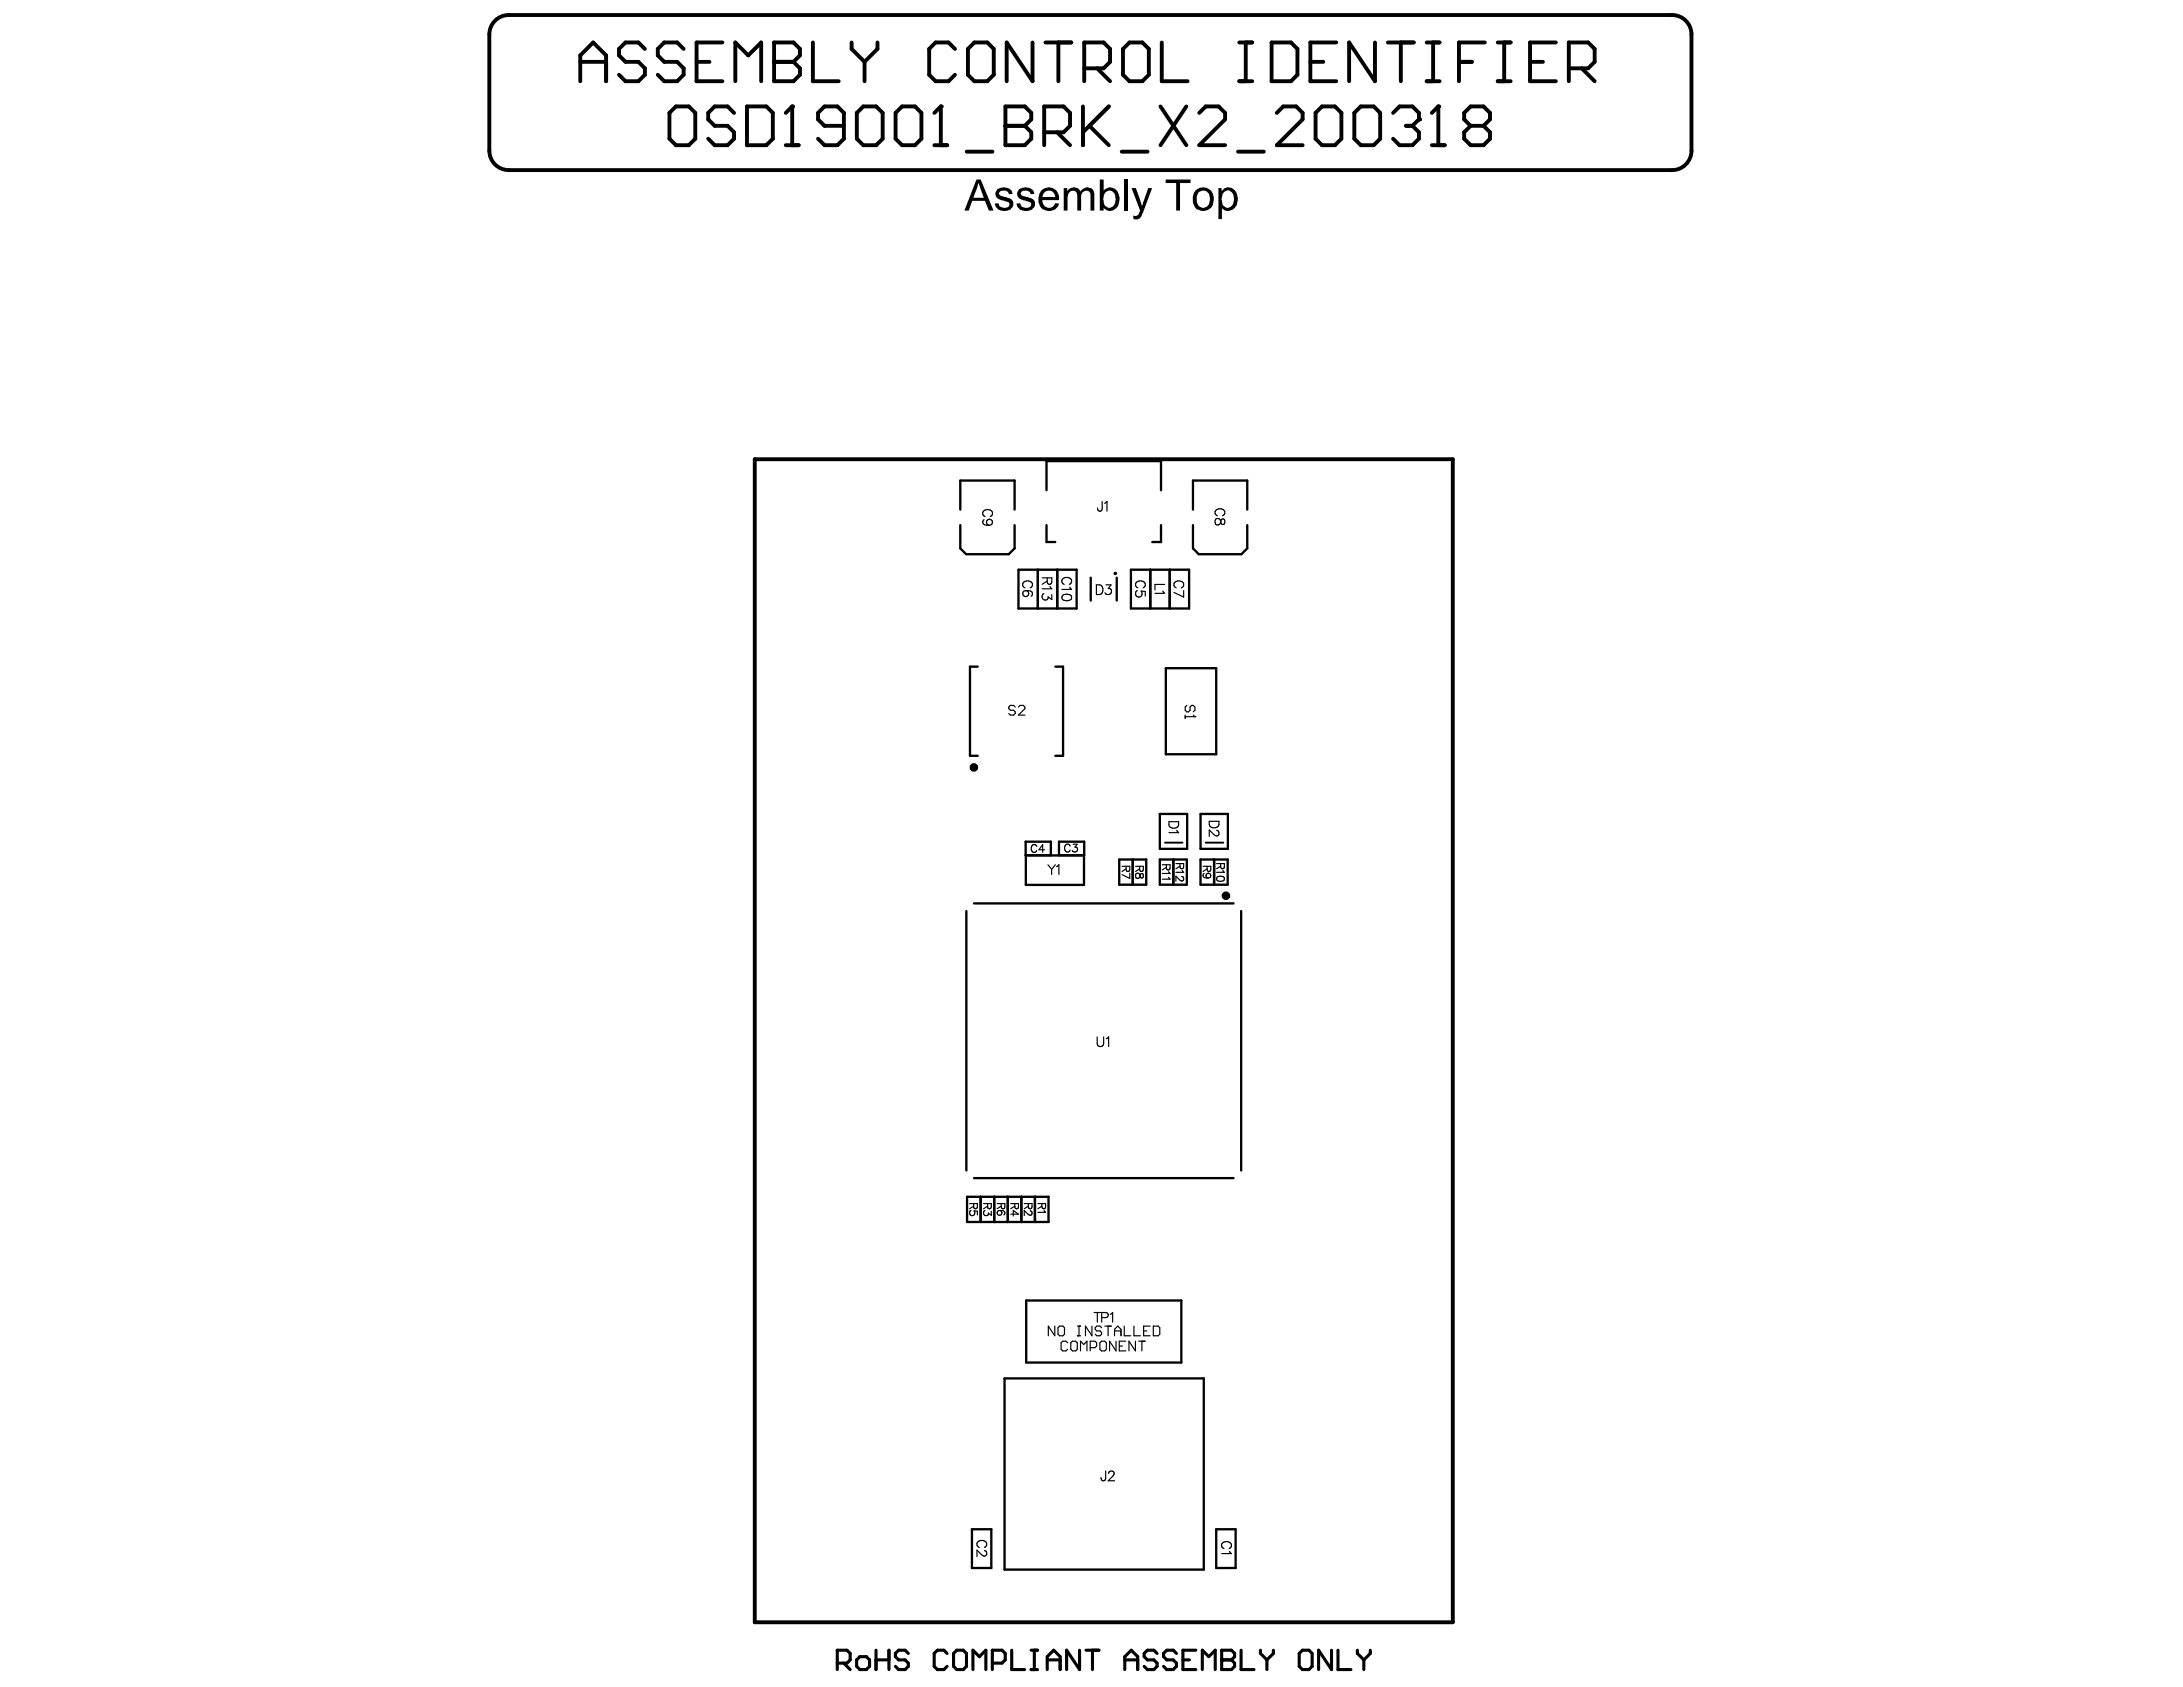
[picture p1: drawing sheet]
<svg xmlns="http://www.w3.org/2000/svg" width="279mm" height="216mm" viewBox="0 0 279 216" stroke-linecap="round" stroke-linejoin="round" font-family="sans-serif">
<g fill="none" stroke="#000" stroke-width=".3">
<path d="M122.9 65.2v-3.7h7v3.7M122.9 67.2v3l.8 .7h5.4l.8-.7v-3M130.4 72.9h7.4v5h-7.4zM132.8 72.9v5M133.9 67.2v2.2h1.2M133.9 62.7v-3.7h14.7v3.7M135.3 72.9v5M139.6 73.9v3M142.9 73.9v3M144.7 72.9h7.5v5h-7.5zM147.2 72.9v5M148.6 67.2v2.2h-1.1"/>
<path d="M149.7 72.9v5M152.7 65.2v-3.7h6.9v3.7M152.7 67.2v3l.7 .7h5.5l.7-.7v-3M125.1 85.3h-1v11.4h1M135.1 85.3h1v11.4h-1M149.2 85.5h6.5v11h-6.5zM123.7 116.6v33.2M124.7 115.6h33.2M131.3 109.5h7.5v-1.8h-3.3v1.8M134.5 109.5v-1.8h-3.2v5.5h7.4v-3.7M143.2 110h3.5v3.2h-3.5zM145 110v3.2"/>
<path d="M148.4 110h3.5v3.2h-3.5zM148.4 104.2h3.5v4.4h-3.5zM150.2 110v3.2M153.7 110h3.4v3.2h-3.4zM153.7 104.2h3.5v4.4h-3.5zM155.4 110v3.2M158.9 116.6v33.2M123.8 153.2h10.4v3.2h-10.4zM124.7 150.8h33.2M125.5 153.2v3.2M127.2 153.2v3.2M129 153.2v3.2"/>
<path d="M130.7 153.2v3.2M132.5 153.2v3.2M128.6 176.4h25.5v24.5h-25.5zM131.3 166.4h19.9v8h-19.9zM124.4 195.7h2.5v5h-2.5zM155.7 195.7h2.4v5h-2.4z"/>
</g>
<g fill="none" stroke="#000" stroke-width=".25">
<path d="M149.1 107.8h2.2M154.3 107.8h2.3"/>
<circle cx="142.7" cy="73.4" r=".09"/>
</g>
<g fill="none" stroke="#000" stroke-width=".6">
<circle cx="124.6" cy="98.2" r=".25"/>
<circle cx="156.9" cy="114.6" r=".25"/>
</g>
<g fill="none" stroke="#000" stroke-width=".5">
<path d="M63.2 2.9a2.48 2.48 0 0 1 1.9-1h148.9a2.48 2.48 0 0 1 2.5 2.5v14.9a2.48 2.48 0 0 1-2.5 2.5h-148.9a2.48 2.48 0 0 1-2.5-2.5v-14.9l.1-.6zM74.3 10.4v-3.3l1.6-1.7 1.7 1.7v3.3M74.3 7.9h3.3M82.5 6.3l-.8-.9h-1.6l-.9 .9v.8l.9 .8h1.6l.8 .8v.9l-.8 .8h-1.6l-.9-.8M85.7 14.4l.8-.8h1.7l.8 .8v3.4l-.8 .8h-1.7l-.8-.8zM87.5 6.3l-.8-.9h-1.7l-.8 .9v.8l.8 .8h1.7l.8 .8v.9l-.8 .8h-1.7l-.8-.8M89.2 7.9h1.6M92.5 5.4h-3.3v5h3.3M94 14.4l-.9-.8h-1.6l-.9 .8v.9l.9 .8h1.6l.9 .8v.9l-.9 .8h-1.6l-.9-.8M94.1 10.4v-5l1.7 1.7 1.6-1.7v5M95.6 13.6h2.5l.8 .8v3.4l-.8 .8h-2.5zM99.1 7.9h2.5"/>
<path d="M99.1 5.4h2.5l.8 .9v.8l-.8 .8 .8 .8v.9l-.8 .8h-2.5zM100.6 18.6h1.6M100.6 14.4l.8-.8v5M104 5.4v5h3.3M108 16.1h-2.5l-.8-.8v-.9l.8-.8h1.7l.8 .8v3.4l-.8 .8h-1.7l-.8-.8M109 5.4v.9l1.7 1.6M109.7 14.4l.8-.8h1.6l.9 .8v3.4l-.9 .8h-1.6l-.8-.8zM110.7 7.9v2.5M112.3 5.4v.9l-1.6 1.6M114.6 14.4l.9-.8h1.6l.8 .8v3.4l-.8 .8h-1.6l-.9-.8zM119.6 18.6h1.6M119.6 14.4l.8-.8v5"/>
<path d="M122.2 6.3l-.8-.9h-1.7l-.8 .9v3.3l.8 .8h1.7l.8-.8M123.7 19.4h3.3M123.9 6.3l.8-.9h1.7l.8 .9v3.3l-.8 .8h-1.7l-.8-.8zM128.7 13.6h2.5l.8 .8v.9l-.8 .8 .8 .8v.9l-.8 .8h-2.5zM128.7 16.1h2.5M132.2 5.4v5l-3.4-5v5M133.6 16.9h2.5l.9-.8v-1.7l-.9-.8h-2.5v5M133.8 5.4h3.3M135.3 16.9l1.7 1.7M135.5 5.4v5M138.6 13.6v5M138.8 8.7h2.4l.9-.8v-1.6l-.9-.9h-2.4v5"/>
<path d="M139.4 16.1l2.5 2.5M140.4 8.7l1.7 1.7M141.9 13.6l-3.3 3.3M143.6 19.4h3.3M143.7 6.3l.9-.9h1.6l.8 .9v3.3l-.8 .8h-1.6l-.9-.8zM148.5 13.6l3.3 5M148.7 5.4v5h3.3M151.8 13.6l-3.3 5M153.5 14.4l.8-.8h1.7l.8 .8v.9l-3.3 3.3h3.3M158.5 19.4h3.3M158.6 5.4h1.7M158.6 10.4h1.7"/>
<path d="M159.4 5.4v5M162.8 5.4h2.4l.9 .9v3.3l-.9 .8h-2.4zM163.4 14.4l.8-.8h1.7l.8 .8v.9l-3.3 3.3h3.3M167.7 7.9h1.7M168.4 14.4l.8-.8h1.7l.8 .8v3.4l-.8 .8h-1.7l-.8-.8zM171 5.4h-3.3v5h3.3M173.3 14.4l.9-.8h1.6l.8 .8v3.4l-.8 .8h-1.6l-.9-.8zM176 5.4v5l-3.3-5v5M177.6 5.4h3.3M178.3 14.4l.8-.8h1.7l.8 .8v.9l-.8 .8M179.3 5.4v5M180 16.1h.8"/>
<path d="M180.8 16.1l.8 .8v.9l-.8 .8h-1.7l-.8-.8M182.6 5.4h1.7M182.6 10.4h1.7M183.3 18.6h1.6M183.3 14.4l.8-.8v5M183.4 5.4v5M186.7 7.9h1.7M188.2 16.1l-.8-.8v-.9l.8-.8h1.7l.8 .8v.9l-.8 .8M188.2 16.1l-.8 .8v.9l.8 .8h1.7l.8-.8v-.9l-.8-.8M188.2 16.1h1.7M190 5.4h-3.3v5M191.7 5.4h1.6"/>
<path d="M191.7 10.4h1.6M192.5 5.4v5M195.8 7.9h1.7M199.1 5.4h-3.3v5h3.3M200.8 8.7h2.5l.8-.8v-1.6l-.8-.9h-2.5v5M202.4 8.7l1.7 1.7M96.6 58.8h89.3v148.8h-89.3z"/>
</g>
<g fill="none" stroke="#000" stroke-width=".15">
<path d="M126 66.5a.37 .37 0 0 0-.2 .5l.2 .2h.6M126.1 66.1a.46 .46 0 0 1-.3-.5 .46 .46 0 0 1 .5-.4 .54 .54 0 0 1 .5 .1 .54 .54 0 0 1 .2 .6l-.3 .2M131.2 75.2a.46 .46 0 0 1-.3-.5 .46 .46 0 0 1 .5-.3 .54 .54 0 0 1 .6 .1 .54 .54 0 0 1 .1 .6l-.3 .1M131.3 75.6a.58 .58 0 0 1 .8 .5l-.1 .2M133.4 74h1.2v.5l-.1 .2-.2 .1-.2-.1-.1-.7M133.6 76a.41 .41 0 0 0-.1 .7 .41 .41 0 0 0 .6-.3l.5 .3v-.6M134 74.4l-.6 .4M134.4 75.1l.2 .3h-1.2M136 76.2a.96 .96 0 0 1 1.1 0 .4 .4 0 0 1-.2 .6 1.03 1.03 0 0 1-.9-.1zM136.2 74.8a.46 .46 0 0 1-.3-.5 .46 .46 0 0 1 .5-.4 .54 .54 0 0 1 .6 .1 .54 .54 0 0 1 .1 .6l-.2 .2M136.9 75.1l.3 .3h-1.3M140.3 74.8h.4a.66 .66 0 0 1 .5 .7 .66 .66 0 0 1-.5 .6h-.4z"/>
<path d="M141.1 64.2v.9l-.2 .3h-.2a.34 .34 0 0 1-.2-.4M141.4 64.4l.3-.2v1.2M141.6 74.8h.6l-.4 .5a.41 .41 0 0 1 .4 .7 .41 .41 0 0 1-.8-.1M145.6 75.6a.44 .44 0 0 0-.2 .6 .44 .44 0 0 0 .7 .1 .44 .44 0 0 0 0-.7l.5 .1v.6M145.6 75.2a.46 .46 0 0 1-.3-.5 .46 .46 0 0 1 .5-.3 .54 .54 0 0 1 .6 .1 .54 .54 0 0 1 .1 .6l-.2 .1M148.8 75.6l.3 .3h-1.3M149.1 74.8h-1.3v.7M150.5 75.2a.46 .46 0 0 1-.2-.5 .46 .46 0 0 1 .4-.3 .54 .54 0 0 1 .6 .1 .54 .54 0 0 1 .1 .6l-.2 .1M151.5 75.6v.8l-1.2-.6M155.6 66.5a.37 .37 0 0 1 .4-.1 .37 .37 0 0 1 .2 .3l.1 .2a.25 .25 0 0 0 .4 .2 .47 .47 0 0 0-.1-.7l-.3 .1v.1a.45 .45 0 0 1-.2 .5 .45 .45 0 0 1-.5 0zM155.8 66a.46 .46 0 0 1-.3-.5 .46 .46 0 0 1 .5-.4 .54 .54 0 0 1 .6 .1 .54 .54 0 0 1 .1 .6l-.2 .2M129.9 90.5l-.2-.2h-.4l-.2 .2v.2l.2 .2h.4l.2 .2v.2l-.2 .2h-.4l-.2-.2"/>
<path d="M130.4 90.5l.2-.2h.4l.2 .2v.2l-.8 .8h.8M151.7 91.5v.4M151.7 91.7h1.2M151.9 90.3l-.2 .2v.4l.2 .2h.2l.2-.2v-.4l.2-.2h.2l.2 .2v.4l-.2 .2M152.7 91.5l.2 .2M152.9 91.7h.1M132.7 108.3a.37 .37 0 0 0-.4-.2 .37 .37 0 0 0-.3 .4v.2a.37 .37 0 0 0 .3 .4 .37 .37 0 0 0 .4-.3M133.7 108.8h-.7l.4-.7v1M134.1 110.7l.5 .6M134.6 111.3v.6M135.1 110.7l-.5 .6M135.2 110.9l.3-.2v1.2"/>
<path d="M137 108.3a.37 .37 0 0 0-.4-.3 .37 .37 0 0 0-.3 .4v.3a.37 .37 0 0 0 .3 .3 .37 .37 0 0 0 .4-.2M137.3 108h.6l-.3 .4a.33 .33 0 0 1 .2 .6 .33 .33 0 0 1-.6-.2M143.6 110.9h1v.4l-.1 .2h-.2l-.1-.1-.1-.5M144.1 111.2l-.5 .3M144.6 111.8v.6l-1-.5M145.3 110.9h1v.4l-.1 .2h-.1l-.2-.1v-.5M145.4 111.8a.37 .37 0 0 1 .4 0 .37 .37 0 0 1 .2 .4 .2 .2 0 0 0 .3 .1 .37 .37 0 0 0-.1-.5h-.2l-.1 .3a.29 .29 0 0 1-.3 .3 .29 .29 0 0 1-.3-.2zM145.9 111.2l-.6 .3M148.8 110.7h1v.4l-.1 .2h-.2l-.2-.1v-.5M149.3 111l-.5 .3M149.6 111.6l.2 .2h-1M149.6 112.3l.2 .2h-1"/>
<path d="M149.6 105.2h1.3v.4a.66 .66 0 0 1-.7 .4 .66 .66 0 0 1-.6-.4zM150.5 110.5h1v.4l-.1 .2-.2 .1-.1-.1-.1-.6M150.6 106.3l.3 .3h-1.3M151 110.9l-.5 .3M151.3 112.2l.2 .2-.1 .3h-.1l-.3-.1-.5-.5v.7M151.3 111.4l.2 .2h-1M154 110.9h1v.4l-.1 .2h-.2l-.2-.1v-.5M154.1 111.8a.29 .29 0 0 0-.1 .4l.6 .2M154.5 111.2l-.5 .3M154.8 105.1h1.2v.4a.66 .66 0 0 1-.6 .5 .66 .66 0 0 1-.6-.5zM155.7 110.5h1v.4l-.1 .2-.2 .1-.1-.1-.1-.6M155.7 106.3h.2l.1 .2v.2l-.1 .2a.39 .39 0 0 1-.5-.1l-.6-.6v.8"/>
<path d="M155.8 112.3l.3-.2a.43 .43 0 0 1 .6 .4 .57 .57 0 0 1-1 0zM156.2 110.9l-.5 .3M156.5 111.4l.2 .2h-1M140.4 132.7v.9a.42 .42 0 0 0 .4 .3 .42 .42 0 0 0 .5-.3v-.9M141.6 132.9l.3-.2v1.2M124.1 154h1v.5l-.1 .1-.2 .1-.1-.1-.1-.6M124.3 154.9a.35 .35 0 0 0-.2 .5 .35 .35 0 0 0 .6 .1 .35 .35 0 0 0 0-.5h.4v.5M124.6 154.4l-.5 .3M125.9 154h1v.5l-.1 .1-.2 .1-.1-.1-.1-.6M126.1 154.9a.33 .33 0 0 0-.1 .6 .33 .33 0 0 0 .5-.3l.4 .3v-.5M126.4 154.4l-.5 .3M127.6 154h1v.5l-.1 .1-.2 .1-.1-.1-.1-.6"/>
<path d="M128 154.9a.47 .47 0 0 1 .6 .4l-.1 .2M128.1 154.4l-.5 .3M129.4 154h1v.5l-.1 .1-.2 .1-.2-.1v-.6M129.4 155.4h1l-.7-.5v.7M129.9 154.4l-.5 .3M131.1 154h1v.5l-.1 .1-.2 .1-.1-.1-.1-.6M131.6 154.4l-.5 .3M131.9 155l.2 .2-.1 .2-.1 .1-.3-.1-.5-.5v.7M132.8 154h1v.5l-.1 .1-.2 .1-.1-.1v-.6M133.4 154.4l-.6 .3M133.6 154.9l.2 .3h-1M135 169.7v1.3l-.8-1.3v1.3"/>
<path d="M135.4 169.9l.2-.2h.4l.2 .2v.8l-.2 .3h-.4l-.2-.3zM136.6 171.9l-.2-.3h-.4l-.2 .3v.8l.2 .2h.4l.2-.2M137.1 171.9l.2-.3h.4l.2 .3v.8l-.2 .2h-.4l-.2-.2zM137.9 169.7h.4M137.9 171h.4M138.1 169.7v1.3M138.3 172.9v-1.3l.4 .5 .4-.5v1.3M139.5 172.5h.7l.2-.2v-.4l-.2-.3h-.7v1.3M139.8 169.7v1.3l-.9-1.3v1.3M140 168h.9M140.4 168v1.2M140.8 171.9l.2-.3h.4l.2 .3v.8l-.2 .2h-.4l-.2-.2z"/>
<path d="M141 169.9l-.2-.2h-.4l-.2 .2v.2l.2 .2h.4l.2 .2v.2l-.2 .3h-.4l-.2-.3M141 168.6h.5a.33 .33 0 0 0 .3-.3 .33 .33 0 0 0-.3-.3h-.5v1.2M141.4 169.7h.8M141.8 169.7v1.3M142.1 168.2l.3-.2v1.2M142.6 170.3h.9M142.6 171v-.9l.5-.4 .4 .4v.9M142.8 171.6v1.3l-.8-1.3v1.3M143.3 172.3h.4M143.9 169.7v1.3h.8M144.1 171.6h-.8v1.3h.8M145.1 169.7v1.3h.9"/>
<path d="M145.3 171.6v1.3l-.8-1.3v1.3M145.7 171.6h.9M146.1 171.6v1.3M146.4 170.3h.4M147.2 169.7h-.8v1.3h.8M147.6 169.7h.6l.2 .2v.8l-.2 .3h-.6zM125.3 198a.46 .46 0 0 1-.3-.5 .46 .46 0 0 1 .5-.4 .54 .54 0 0 1 .6 .2 .54 .54 0 0 1 .1 .6l-.2 .1M126 198.4l.2 .1 .1 .2v.2l-.1 .2a.39 .39 0 0 1-.6-.1l-.6-.6v.8M141.5 188.3v.9l-.1 .2-.2 .1a.34 .34 0 0 1-.3-.4M141.9 188.6l.1-.2 .1-.1h.3l.1 .1a.39 .39 0 0 1-.1 .5l-.6 .6h.9M156.7 198.2a.46 .46 0 0 1-.3-.5 .46 .46 0 0 1 .4-.4 .54 .54 0 0 1 .6 .1 .54 .54 0 0 1 .1 .6l-.2 .2M157.4 198.5l.2 .3h-1.2"/>
<circle cx="126.6" cy="66.8" r=".38"/>
<circle cx="131.3" cy="76" r=".39"/>
<circle cx="154.7" cy="112.1" r=".31"/>
<circle cx="127.9" cy="155.2" r=".31"/>
</g>
<g fill="#000">
<path d="M127.7 24.2a1.35 1.35 0 0 1 1.8 .3l.1 .3-.5 .1a.72 .72 0 0 0-.6-.5 .72 .72 0 0 0-.6 .4v.1a1.4 1.4 0 0 0 .9 .4 .86 .86 0 0 1 .9 1 1.26 1.26 0 0 1-1.7 .6l-.5-.4-.2-.4 .5-.1a.77 .77 0 0 0 1.3 .4 .34 .34 0 0 0 .1-.4 .34 .34 0 0 0-.4-.2h-.1a2.01 2.01 0 0 1-1.2-.6 .82 .82 0 0 1 .2-1zM130.4 24.2a1.35 1.35 0 0 1 1.9 .3l.1 .3-.5 .1a.72 .72 0 0 0-.6-.5 .72 .72 0 0 0-.7 .4l.1 .1a1.4 1.4 0 0 0 .9 .4 .86 .86 0 0 1 .9 1 1.26 1.26 0 0 1-1.8 .6l-.5-.4-.1-.4 .5-.1a.77 .77 0 0 0 1.3 .4 .34 .34 0 0 0 .1-.4 .34 .34 0 0 0-.4-.2h-.1a2.01 2.01 0 0 1-1.2-.6 .82 .82 0 0 1 .1-1zM136.1 24.1h.5v.4a.94 .94 0 0 1 .8-.5 .94 .94 0 0 1 .9 .5 .95 .95 0 0 1 .9-.5 .95 .95 0 0 1 .8 .6l.1 2.3h-.5v-1.8a.6 .6 0 0 0-.5-.7 .6 .6 0 0 0-.7 .6v1.9h-.5v-1.8a.6 .6 0 0 0-.6-.7 .6 .6 0 0 0-.6 .7l-.1 1.8h-.5zM144.8 24.1h.6l.8 2.3 .8-2.3h.5l-1.1 2.9a1.33 1.33 0 0 1-.9 1.1l-.4-.1-.1-.4a.62 .62 0 0 0 .9-.6v-.1zM149.2 23h3.2v.4h-1.4v3.5h-.5v-3.5h-1.3z"/>
<path d="M125.2 23.4l-.6 1.9h1.3zM125 23h.5l1.7 3.9h-.6l-.5-1.2h-1.7l-.4 1.2h-.6z"/>
<path d="M133.7 24.6l-.3 .6h1.7a.81 .81 0 0 0-.5-.8 .81 .81 0 0 0-.9 .2zM133.3 24.4a1.36 1.36 0 0 1 1.6-.3 1.36 1.36 0 0 1 .6 1.5h-2.1a.84 .84 0 0 0 .6 1 .84 .84 0 0 0 1.1-.6l.4 .1a1.37 1.37 0 0 1-1.7 .8 1.37 1.37 0 0 1-.8-1.8v-.3z"/>
<path d="M141.5 24.6v.1a1.55 1.55 0 0 0 0 1.7 .75 .75 0 0 0 .8 .1 .75 .75 0 0 0 .4-.8 1.05 1.05 0 0 0-.7-1.3zM140.8 23h.5v1.4a1.15 1.15 0 0 1 1.2-.3 1.15 1.15 0 0 1 .7 1 1.76 1.76 0 0 1-.4 1.6 .99 .99 0 0 1-1.5-.1v.3h-.5z"/>
<path d="M153.4 24.7a1.66 1.66 0 0 0 .1 1.7 .88 .88 0 0 0 .9 0 .88 .88 0 0 0 .5-.8v-.1a.88 .88 0 0 0-.4-.9 .88 .88 0 0 0-.9-.1zM153.1 24.3a1.39 1.39 0 0 1 1.6-.1 1.39 1.39 0 0 1 .6 1.6 1.33 1.33 0 0 1-1.5 1.2 1.33 1.33 0 0 1-1.1-1.6l.1-.6z"/>
<path d="M155.9 24.1h.4l.1 .3a1.13 1.13 0 0 1 1.2-.3 1.13 1.13 0 0 1 .8 1.1 1.42 1.42 0 0 1-.7 1.6 .94 .94 0 0 1-1.3-.2v1.4h-.5zM156.5 24.7v.1a1.38 1.38 0 0 0 .2 1.7 .81 .81 0 0 0 1.2-.8 1.19 1.19 0 0 0-.6-1.3h-.4z"/>
<circle cx="99.1" cy="7.9" r=".25"/>
<circle cx="101.4" cy="13.6" r=".25"/>
<circle cx="120.4" cy="13.6" r=".25"/>
<circle cx="128.7" cy="16.1" r=".25"/>
<circle cx="181.6" cy="15.3" r=".25"/>
<circle cx="184.1" cy="13.6" r=".25"/>
<circle cx="156.4" cy="212.4" r=".2"/>
</g>
<path d="M144.1 23v3.9" fill="none" stroke="#000" stroke-width=".45"/>
<g fill="none" stroke="#000" stroke-width=".4">
<path d="M107.2 212.8h1.2l.4-.4v-.8l-.4-.4h-1.2v2.5M108 212.8l.8 .9M109.6 212.4l.5-.4h.8l.4 .4v.9l-.4 .4h-.8l-.5-.4zM112.1 211.2v2.5M112.1 212.4h1.7M113.8 211.2v2.5M116.3 211.6l-.5-.4h-.8l-.4 .4v.4l.4 .4h.8l.5 .4v.5l-.5 .4h-.8l-.4-.4M121.2 211.6l-.4-.4h-.8l-.4 .4v1.7l.4 .4h.8l.4-.4M122 211.6l.5-.4h.8l.4 .4v1.7l-.4 .4h-.8l-.5-.4zM124.5 213.7v-2.5l.9 .8 .8-.8v2.5M127 212.8h1.2l.5-.4v-.8l-.5-.4h-1.2v2.5M129.5 211.2v2.5h1.6"/>
<path d="M132 211.2h.8M132 213.7h.8M132.4 211.2v2.5M134 212.4h1.7M134 213.7v-1.7l.9-.8 .8 .8v1.7M138.2 211.2v2.5l-1.7-2.5v2.5M139 211.2h1.7M139.8 211.2v2.5M144 212.4h1.6M144 213.7v-1.7l.8-.8 .8 .8v1.7M148.1 211.6l-.4-.4h-.8l-.5 .4v.4l.5 .4h.8l.4 .4v.5l-.4 .4h-.8l-.5-.4M150.6 211.6l-.4-.4h-.9l-.4 .4v.4l.4 .4h.9l.4 .4v.5l-.4 .4h-.9l-.4-.4"/>
<path d="M151.4 212.4h.8M153.1 211.2h-1.7v2.5h1.7M153.9 213.7v-2.5l.8 .8 .8-.8v2.5M156.4 211.2h1.2l.4 .4v.4l-.4 .4 .4 .4v.5l-.4 .4h-1.2zM156.4 212.4h1.2M158.8 211.2v2.5h1.7M161.3 211.2v.4l.9 .8M162.2 212.4v1.3M163 211.2v.4l-.8 .8M166.3 211.6l.4-.4h.8l.4 .4v1.7l-.4 .4h-.8l-.4-.4zM170.4 211.2v2.5l-1.6-2.5v2.5M171.2 211.2v2.5h1.7"/>
<path d="M173.7 211.2v.4l.9 .8M174.6 212.4v1.3M175.4 211.2v.4l-.8 .8"/>
</g>
</svg>
